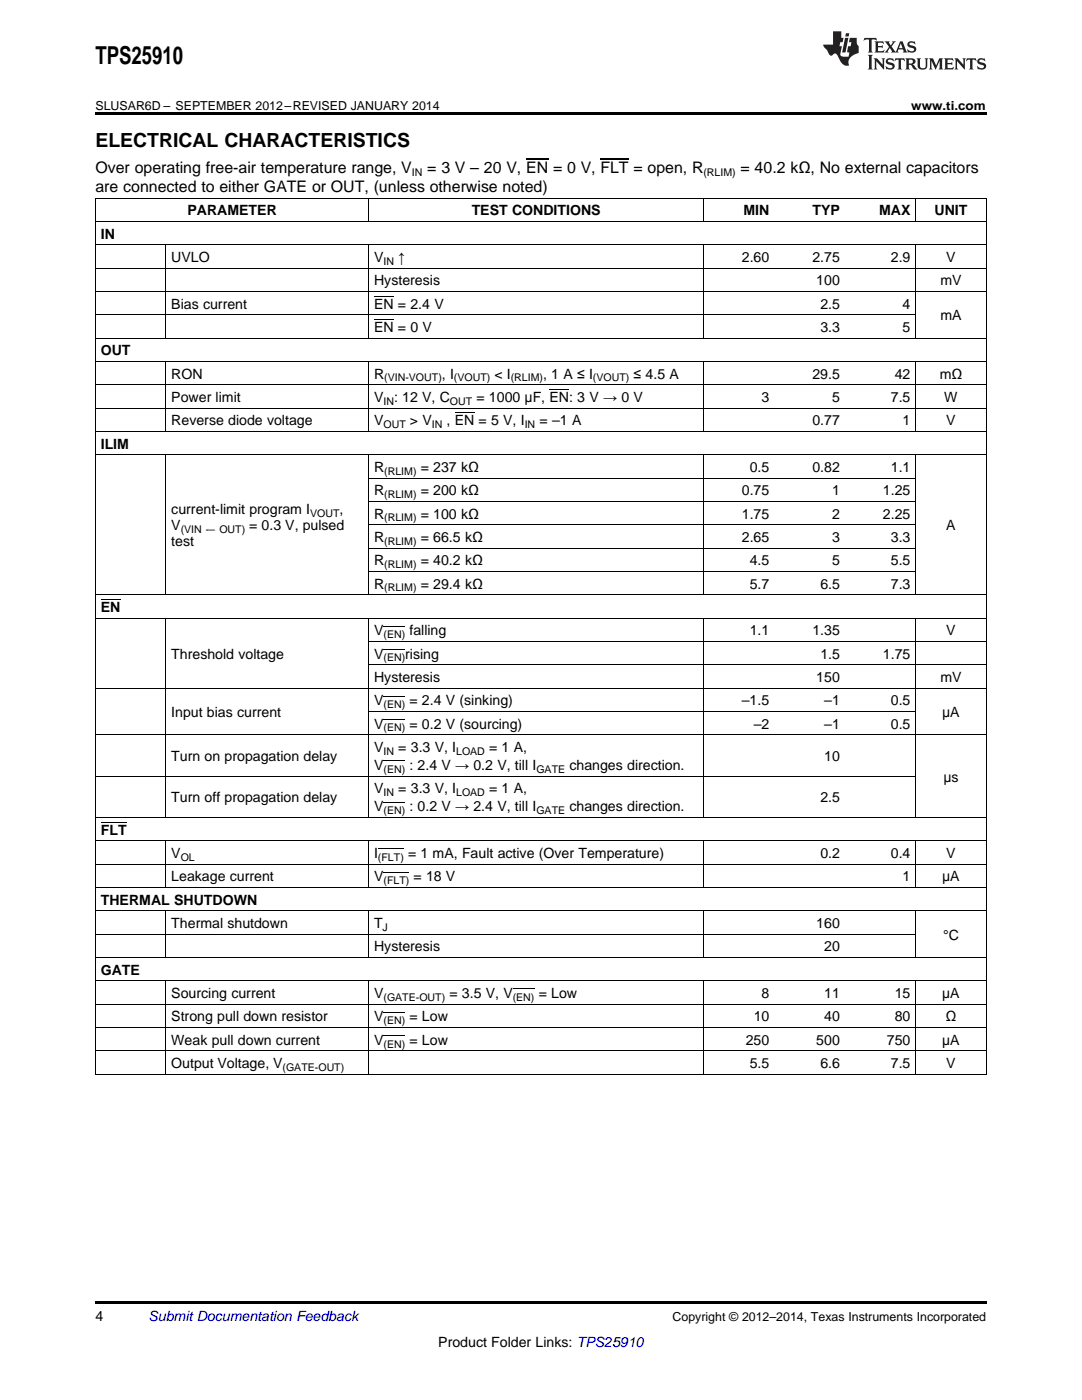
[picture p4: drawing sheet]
<svg xmlns="http://www.w3.org/2000/svg" width="216mm" height="279mm" viewBox="0 0 216 279" stroke-linecap="round" stroke-linejoin="round" font-family="sans-serif">
<defs><g id="words">
<text font-size="4.9" x="19" y="12.8">TPS25910</text>
<text font-size="3.9" x="19" y="29.3">ELECTRICAL CHARACTERISTICS</text>
<g font-size="3.2">
<text x="19" y="34.4">Over operating free-air temperature range, V</text>
<text x="85.3" y="34.4">= 3 V – 20 V, EN = 0 V, FLT = open, R</text>
<text x="147.8" y="34.4">= 40.2 kΩ, No external capacitors</text>
<text x="19" y="38.3">are connected to either GATE or OUT, (unless otherwise noted)</text>
</g>
<g font-size="2.8">
<text x="20.1" y="47.6">IN</text>
<text x="37.4" y="43">PARAMETER</text>
<text x="94.1" y="43">TEST CONDITIONS</text>
<text x="148.3" y="43">MIN</text>
<text x="162.1" y="43">TYP</text>
<text x="175.4" y="43">MAX</text>
<text x="186.5" y="43">UNIT</text>
<text x="34.2" y="52.3">UVLO</text>
<text x="74.6" y="52.3">V</text>
<text x="79.5" y="52.3">↑</text>
<text x="148" y="52.3">2.60</text>
<text x="162.1" y="52.3">2.75</text>
<text x="177.8" y="52.3">2.9</text>
<text x="188.8" y="52.3">V</text>
<text x="74.6" y="56.9">Hysteresis</text>
<text x="162.9" y="56.9">100</text>
<text x="187.6" y="56.9">mV</text>
<text x="34.2" y="61.6">Bias current</text>
<text x="74.6" y="61.6">EN = 2.4 V</text>
<text x="163.7" y="61.6">2.5</text>
<text x="180.1" y="61.6">4</text>
<text x="187.6" y="63.9">mA</text>
<text x="20.1" y="70.9">OUT</text>
<text x="74.6" y="66.3">EN = 0 V</text>
<text x="163.7" y="66.3">3.3</text>
<text x="180.1" y="66.3">5</text>
<text x="34.2" y="75.6">RON</text>
<text x="74.6" y="75.6">R</text>
<text x="88.2" y="75.6">, I</text>
<text x="98.7" y="75.6">&lt; I</text>
<text x="108.4" y="75.6">, 1 A ≤ I</text>
<text x="126.4" y="75.6">≤ 4.5 A</text>
<text x="162.1" y="75.6">29.5</text>
<text x="178.5" y="75.6">42</text>
<text x="187.5" y="75.6">mΩ</text>
<text x="34.2" y="80.2">Power limit</text>
<text x="74.6" y="80.2">V</text>
<text x="78.6" y="80.2">: 12 V, C</text>
<text x="95.1" y="80.2">= 1000 μF, EN: 3 V → 0 V</text>
<text x="151.9" y="80.2">3</text>
<text x="166" y="80.2">5</text>
<text x="177.8" y="80.2">7.5</text>
<text x="188.4" y="80.2">W</text>
<text x="20.1" y="89.5">ILIM</text>
<text x="34.2" y="84.9">Reverse diode voltage</text>
<text x="74.6" y="84.9">V</text>
<text x="81.8" y="84.9">&gt; V</text>
<text x="89.1" y="84.9">, EN = 5 V, I</text>
<text x="107.7" y="84.9">= –1 A</text>
<text x="162.1" y="84.9">0.77</text>
<text x="180.1" y="84.9">1</text>
<text x="188.8" y="84.9">V</text>
<text x="74.6" y="94.2">R</text>
<text x="84" y="94.2">= 237 kΩ</text>
<text x="149.6" y="94.2">0.5</text>
<text x="162.1" y="94.2">0.82</text>
<text x="177.8" y="94.2">1.1</text>
<text x="74.6" y="98.8">R</text>
<text x="84" y="98.8">= 200 kΩ</text>
<text x="148" y="98.8">0.75</text>
<text x="166" y="98.8">1</text>
<text x="176.2" y="98.8">1.25</text>
<text x="34.2" y="102.7">current-limit program I</text>
<text x="34.2" y="105.8">V</text>
<text x="49.7" y="105.8">= 0.3 V, pulsed</text>
<text x="67.8" y="102.7">,</text>
<text x="74.6" y="103.5">R</text>
<text x="84" y="103.5">= 100 kΩ</text>
<text x="148" y="103.5">1.75</text>
<text x="166" y="103.5">2</text>
<text x="176.2" y="103.5">2.25</text>
<text x="188.8" y="105.8">A</text>
<text x="34.2" y="109">test</text>
<text x="74.6" y="108.2">R</text>
<text x="74.6" y="112.8">R</text>
<text x="84" y="108.2">= 66.5 kΩ</text>
<text x="84" y="112.8">= 40.2 kΩ</text>
<text x="148" y="108.2">2.65</text>
<text x="149.6" y="112.8">4.5</text>
<text x="166" y="108.2">3</text>
<text x="166" y="112.8">5</text>
<text x="177.8" y="108.2">3.3</text>
<text x="177.8" y="112.8">5.5</text>
<text x="74.6" y="117.5">R</text>
<text x="84" y="117.5">= 29.4 kΩ</text>
<text x="149.6" y="117.5">5.7</text>
<text x="163.7" y="117.5">6.5</text>
<text x="177.8" y="117.5">7.3</text>
<text x="20.1" y="122.1">EN</text>
<text x="34.2" y="131.4">Threshold voltage</text>
<text x="74.6" y="126.8">V</text>
<text x="74.6" y="131.4">V</text>
<text x="80.9" y="131.4">rising</text>
<text x="81.7" y="126.8">falling</text>
<text x="149.6" y="126.8">1.1</text>
<text x="162.1" y="126.8">1.35</text>
<text x="163.7" y="131.4">1.5</text>
<text x="176.2" y="131.4">1.75</text>
<text x="188.8" y="126.8">V</text>
<text x="74.6" y="136.1">Hysteresis</text>
<text x="162.9" y="136.1">150</text>
<text x="187.6" y="136.1">mV</text>
<text x="34.2" y="143.1">Input bias current</text>
<text x="74.6" y="140.8">V</text>
<text x="81.7" y="140.8">= 2.4 V (sinking)</text>
<text x="148" y="140.8">–1.5</text>
<text x="164.5" y="140.8">–1</text>
<text x="177.8" y="140.8">0.5</text>
<text x="188" y="143.1">μA</text>
<text x="74.6" y="145.4">V</text>
<text x="81.7" y="145.4">= 0.2 V (sourcing)</text>
<text x="150.4" y="145.4">–2</text>
<text x="164.5" y="145.4">–1</text>
<text x="177.8" y="145.4">0.5</text>
<text x="34.2" y="151.9">Turn on propagation delay</text>
<text x="74.6" y="150.1">V</text>
<text x="74.6" y="153.7">V</text>
<text x="79.5" y="150.1">= 3.3 V, I</text>
<text x="81.7" y="153.7">: 2.4 V → 0.2 V, till I</text>
<text x="97.6" y="150.1">= 1 A,</text>
<text x="113.6" y="153.7">changes direction.</text>
<text x="164.5" y="151.9">10</text>
<text x="188.2" y="156">μs</text>
<text x="34.2" y="160.1">Turn off propagation delay</text>
<text x="74.6" y="158.3">V</text>
<text x="74.6" y="161.9">V</text>
<text x="79.5" y="158.3">= 3.3 V, I</text>
<text x="81.7" y="161.9">: 0.2 V → 2.4 V, till I</text>
<text x="97.6" y="158.3">= 1 A,</text>
<text x="113.6" y="161.9">changes direction.</text>
<text x="163.7" y="160.1">2.5</text>
<text x="20.1" y="166.6">FLT</text>
<text x="34.2" y="171.2">V</text>
<text x="74.6" y="171.2">I</text>
<text x="81.4" y="171.2">= 1 mA, Fault active (Over Temperature)</text>
<text x="163.7" y="171.2">0.2</text>
<text x="177.8" y="171.2">0.4</text>
<text x="188.8" y="171.2">V</text>
<text x="34.2" y="175.9">Leakage current</text>
<text x="74.6" y="175.9">V</text>
<text x="82.5" y="175.9">= 18 V</text>
<text x="180.1" y="175.9">1</text>
<text x="188" y="175.9">μA</text>
<text x="20.1" y="180.6">THERMAL SHUTDOWN</text>
<text x="34.2" y="185.2">Thermal shutdown</text>
<text x="74.6" y="185.2">T</text>
<text x="162.9" y="185.2">160</text>
<text x="74.6" y="189.9">Hysteresis</text>
<text x="164.5" y="189.9">20</text>
<text x="188.2" y="187.5">°C</text>
<text x="20.1" y="194.5">GATE</text>
<text x="34.2" y="199.2">Sourcing current</text>
<text x="34.2" y="203.8">Strong pull down resistor</text>
<text x="74.6" y="199.2">V</text>
<text x="74.6" y="203.8">V</text>
<text x="81.7" y="203.8">= Low</text>
<text x="89.7" y="199.2">= 3.5 V, V</text>
<text x="107.5" y="199.2">= Low</text>
<text x="150.4" y="203.8">10</text>
<text x="151.9" y="199.2">8</text>
<text x="164.5" y="199.2">11</text>
<text x="164.5" y="203.8">40</text>
<text x="178.5" y="199.2">15</text>
<text x="178.5" y="203.8">80</text>
<text x="188" y="199.2">µA</text>
<text x="188.7" y="203.8">Ω</text>
<text x="34.2" y="208.5">Weak pull down current</text>
<text x="74.6" y="208.5">V</text>
<text x="81.7" y="208.5">= Low</text>
<text x="148.8" y="208.5">250</text>
<text x="162.9" y="208.5">500</text>
<text x="177" y="208.5">750</text>
<text x="188" y="208.5">µA</text>
<text x="34.2" y="213.1">Output Voltage, V</text>
<text x="149.6" y="213.1">5.5</text>
<text x="163.7" y="213.1">6.6</text>
<text x="177.8" y="213.1">7.5</text>
<text x="188.8" y="213.1">V</text>
<text x="19" y="263.6">4</text>
<text x="87.5" y="268.9">Product Folder Links: TPS25910</text>
</g>
<text font-size="2.8" fill="#0000c8" x="29.6" y="263.6">Submit Documentation Feedback</text>
<g font-size="2.5">
<text x="19" y="21.9">SLUSAR6D – SEPTEMBER 2012–REVISED JANUARY 2014</text>
<text x="181.8" y="21.9">www.ti.com</text>
<text x="134.2" y="263.6">Copyright © 2012–2014, Texas Instruments Incorporated</text>
</g>
<g font-size="2.1">
<text x="82.2" y="35.1">IN</text>
<text x="140.4" y="35.1">(RLIM)</text>
<text x="76.5" y="52.8">IN</text>
<text x="76.7" y="76.1">(VIN-VOUT)</text>
<text x="90.6" y="76.1">(VOUT)</text>
<text x="101.9" y="76.1">(RLIM)</text>
<text x="118.3" y="76.1">(VOUT)</text>
<text x="76.5" y="80.8">IN</text>
<text x="89.8" y="80.8">OUT</text>
<text x="76.5" y="85.4">OUT</text>
<text x="86.1" y="85.4">IN</text>
<text x="104.7" y="85.4">IN</text>
<text x="76.7" y="94.8">(RLIM)</text>
<text x="76.7" y="99.4">(RLIM)</text>
<text x="36.1" y="106.4">(VIN -– OUT)</text>
<text x="61.9" y="103.2">VOUT</text>
<text x="76.7" y="104.1">(RLIM)</text>
<text x="76.7" y="108.7">(RLIM)</text>
<text x="76.7" y="113.4">(RLIM)</text>
<text x="76.7" y="118">(RLIM)</text>
<text x="76.5" y="127.4">(EN)</text>
<text x="76.5" y="132">(EN)</text>
<text x="76.5" y="141.3">(EN)</text>
<text x="76.5" y="146">(EN)</text>
<text x="76.5" y="150.6">IN</text>
<text x="76.5" y="154.2">(EN)</text>
<text x="91" y="150.6">LOAD</text>
<text x="107" y="154.2">GATE</text>
<text x="76.5" y="158.9">IN</text>
<text x="91" y="158.9">LOAD</text>
<text x="76.5" y="162.5">(EN)</text>
<text x="107" y="162.5">GATE</text>
<text x="36.1" y="171.8">OL</text>
<text x="75.4" y="171.8">(FLT)</text>
<text x="76.5" y="176.5">(FLT)</text>
<text x="76.3" y="185.8">J</text>
<text x="76.5" y="199.7">(GATE-OUT)</text>
<text x="102.3" y="199.7">(EN)</text>
<text x="76.5" y="204.4">(EN)</text>
<text x="76.5" y="209.1">(EN)</text>
<text x="56.4" y="213.7">(GATE-OUT)</text>
</g>
</g></defs>
<path d="M19 22.5h177.8v.5h-177.8zM19 259.7h177.8v.5h-177.8z" fill="#000"/>
<g fill="none" stroke="#000" stroke-width=".2">
<path d="M19 39.5h177.8M19.1 39.6v174.8M73.5 39.6v4.6M140.5 39.6v4.6M182.7 39.6v4.6M196.8 39.6v174.8M19 58.2h177.8M19 53.5h177.8M19 48.8h177.8M19 44.2h177.8M33.1 48.9v18.6M73.5 48.9v18.6"/>
<path d="M140.5 48.9v18.6M182.7 48.9v18.6M19 76.8h177.8M19 72.1h177.8M19 67.5h177.8M19 62.8h163.7M33.1 72.2v13.9M73.5 72.2v13.9M140.5 72.2v13.9M182.7 72.2v13.9M19 90.8h177.8M19 86.1h177.8"/>
<path d="M19 81.4h177.8M33.1 90.8v27.9M73.5 90.8v27.9M73.6 95.4h109.1M140.5 90.8v27.9M182.7 90.8v27.9M19 118.7h177.8M73.6 114h109.1M73.6 109.4h109.1M73.6 104.7h109.1M73.6 100.1h109.1M19 137.3h177.8"/>
<path d="M19 123.3h177.8M33.1 123.4v39.8M73.5 123.4v39.8M73.6 132.7h123.2M73.6 128h123.2M140.5 123.4v39.8M182.7 123.4v39.8M19 154.9h163.7M19 146.6h177.8M73.6 142h109.1M19 177.1h177.8M19 172.5h177.8"/>
<path d="M19 167.8h177.8M19 163.1h177.8M33.1 167.9v9.3M73.5 167.9v9.3M140.5 167.9v9.3M182.7 167.9v9.3M19 195.7h177.8M19 191.1h177.8M19 186.4h163.7M19 181.8h177.8M33.1 181.8v9.3M33.1 195.8v18.6"/>
<path d="M73.5 181.8v9.3M73.5 195.8v18.6M140.5 181.8v9.3M140.5 195.8v18.6M182.7 181.8v9.3M182.7 195.8v18.6M19 214.4h177.8M19 209.7h177.8M19 205.1h177.8M19 200.4h177.8"/>
</g>
<g fill="#231f20">
<path d="M172.5 7.6l-.1 .5 .4-.2h.6v.1v2.1l-.2 .4h.9l-.2-.4v-2.1l.1-.1h.5l.5 .2-.2-.5zM174.5 8.3l.2 .3v1.5l-.2 .4h1.8l.2-.6a1.04 1.04 0 0 1-1.3 .2v-.7h.6l.3 .2v-.6l-.3 .2h-.6v-.6l.8-.1 .4 .3-.2-.5zM176.5 8.3l.9 1.1-.9 1.1h.8l-.2-.2 .4-.7 .5 .7-.2 .2h1.5l-.2-.2 .2-.4h.9l.1 .4-.2 .2h1l-.3-.3-.7-1.9h-.5l-.9 2-.8-1 .9-1h-.8l.1 .3-.4 .5-.3-.6 .1-.2zM179.7 8.6l.4 1h-.7zM181.3 8.4a.63 .63 0 0 0-.2 .7 .63 .63 0 0 0 .6 .4l.6 .2 .1 .2a.75 .75 0 0 1-.7 .4 .75 .75 0 0 1-.6-.5l.1 .7 .1-.1a1.11 1.11 0 0 0 1.5-.6 1.13 1.13 0 0 0-1.2-.8l-.1-.4a1.04 1.04 0 0 1 1.2 .2l-.2-.5-.2 .1-.4-.2zM173.2 10.9l.2 .4v2.2l-.2 .4h1l-.3-.4v-2.2l.3-.4zM174.3 11.6l.3 .4v1.5l-.3 .4h.8l-.2-.4v-1.3l1.5 1.7v-1.9l.2-.4h-.7l.2 .4v.9l-1.1-1.3zM177 11.8a.62 .62 0 0 0-.2 .7 .62 .62 0 0 0 .6 .4l.6 .1 .1 .3a.76 .76 0 0 1-.7 .3 .76 .76 0 0 1-.7-.4l.2 .7 .1-.1a1.11 1.11 0 0 0 1.5-.6 1.13 1.13 0 0 0-1.2-.8l-.1-.4a1.04 1.04 0 0 1 1.2 .2l-.2-.6-.2 .1-.5-.1zM178.7 11.6l-.2 .6a.61 .61 0 0 1 .8-.3v1.6l-.2 .4h.9l-.2-.4v-1.6a.63 .63 0 0 1 .7 .3l-.1-.6zM180.6 11.6l.3 .4v1.5l-.3 .4h1l-.2-.2-.1-.8 .6 .2a.76 .76 0 0 0 1.2 .7l-1-1a.58 .58 0 0 0 .6-.5 .58 .58 0 0 0-.5-.6zM181.4 11.9h.1a.45 .45 0 0 1 .5 .1 .45 .45 0 0 1 .1 .5l-.8 .2zM182.9 11.6l.2 .2a2.17 2.17 0 0 0 .3 1.9 .99 .99 0 0 0 1.6-.6v-1.1l.2-.4h-.7l.2 .2a1.92 1.92 0 0 1-.2 1.8 .6 .6 0 0 1-.9-.5v-1.1l.2-.4zM185.4 11.6l.2 .4v1.5l-.2 .4h.7l-.2-.4v-1.4l.8 1.8 .8-1.8v1.4l-.2 .4h.9l-.2-.4v-1.5l.2-.4h-.8l-.6 1.5-.6-1.5zM188.4 11.6l.2 .4v1.5l-.2 .4h1.8l.1-.6a1.04 1.04 0 0 1-1.2 .1v-.6h.5l.4 .2v-.6l-.4 .2h-.5v-.7h.8l.3 .3-.1-.6zM190.5 11.6l.2 .4v1.5l-.2 .4h.7l-.2-.4v-1.3l1.5 1.7v-1.9l.2-.4h-.7l.2 .4v.9l-1.1-1.3zM192.9 11.6l-.1 .6a.61 .61 0 0 1 .7-.3l.1 1.6-.3 .4h1l-.3-.4 .1-1.6a.63 .63 0 0 1 .7 .3l-.1-.6zM195.2 11.8a.62 .62 0 0 0-.2 .7 .62 .62 0 0 0 .6 .4l.6 .1 .1 .3a.76 .76 0 0 1-.7 .3 .76 .76 0 0 1-.6-.4l.1 .7 .1-.1a1.11 1.11 0 0 0 1.6-.6 1.13 1.13 0 0 0-1.3-.8l-.1-.4a1.04 1.04 0 0 1 1.2 .2l-.1-.6-.2 .1-.5-.1z"/>
<path d="M166.2 6.3v2.6h-1.9v.4l.8 .9a.91 .91 0 0 0 1 .8 .56 .56 0 0 1 .5-.3 .56 .56 0 0 1 .5 .3l.4 .8a1.53 1.53 0 0 0 1.9 1.2 1.54 1.54 0 0 1 1-2.1l.9-.3v-1.4a1.52 1.52 0 0 1-.4-1.6h-1.3l-.2 .8h.5l-.2 .8h-.5l-.1 1v.2l.4 .1-.2 .8a1.93 1.93 0 0 1-1.6-.3l.3-1.8h-.5l.2-.8h.4l.2-.8h-.4v-1.3zM168.6 7.6l-.6 2.9h.7l.6-2.9zM168.8 6.6l-.1 .7h.6l.2-.7z"/>
</g>
<g fill="none" stroke="#000" stroke-width=".2">
<path d="M74.6 59.1h4M74.6 63.8h4M109.6 77.7h4M90.7 82.4h4M20.1 119.6h3.9M76.5 138.9h4.4M76.5 129.6h4.4M76.5 125h4.4M76.5 151.9h4.4M76.5 143.6h4.4M20.1 164.1h5.2M75.4 169.4h5.2"/>
<path d="M76.5 174.1h5.2M76.5 160.1h4.4M102.3 197.4h4.3M76.5 206.7h4.4M76.5 202h4.4"/>
</g>
<path d="M105 31.6h4.4M119.8 31.6h5.6" fill="none" stroke="#000" stroke-width=".21"/>
<use href="#words"/>
</svg>
